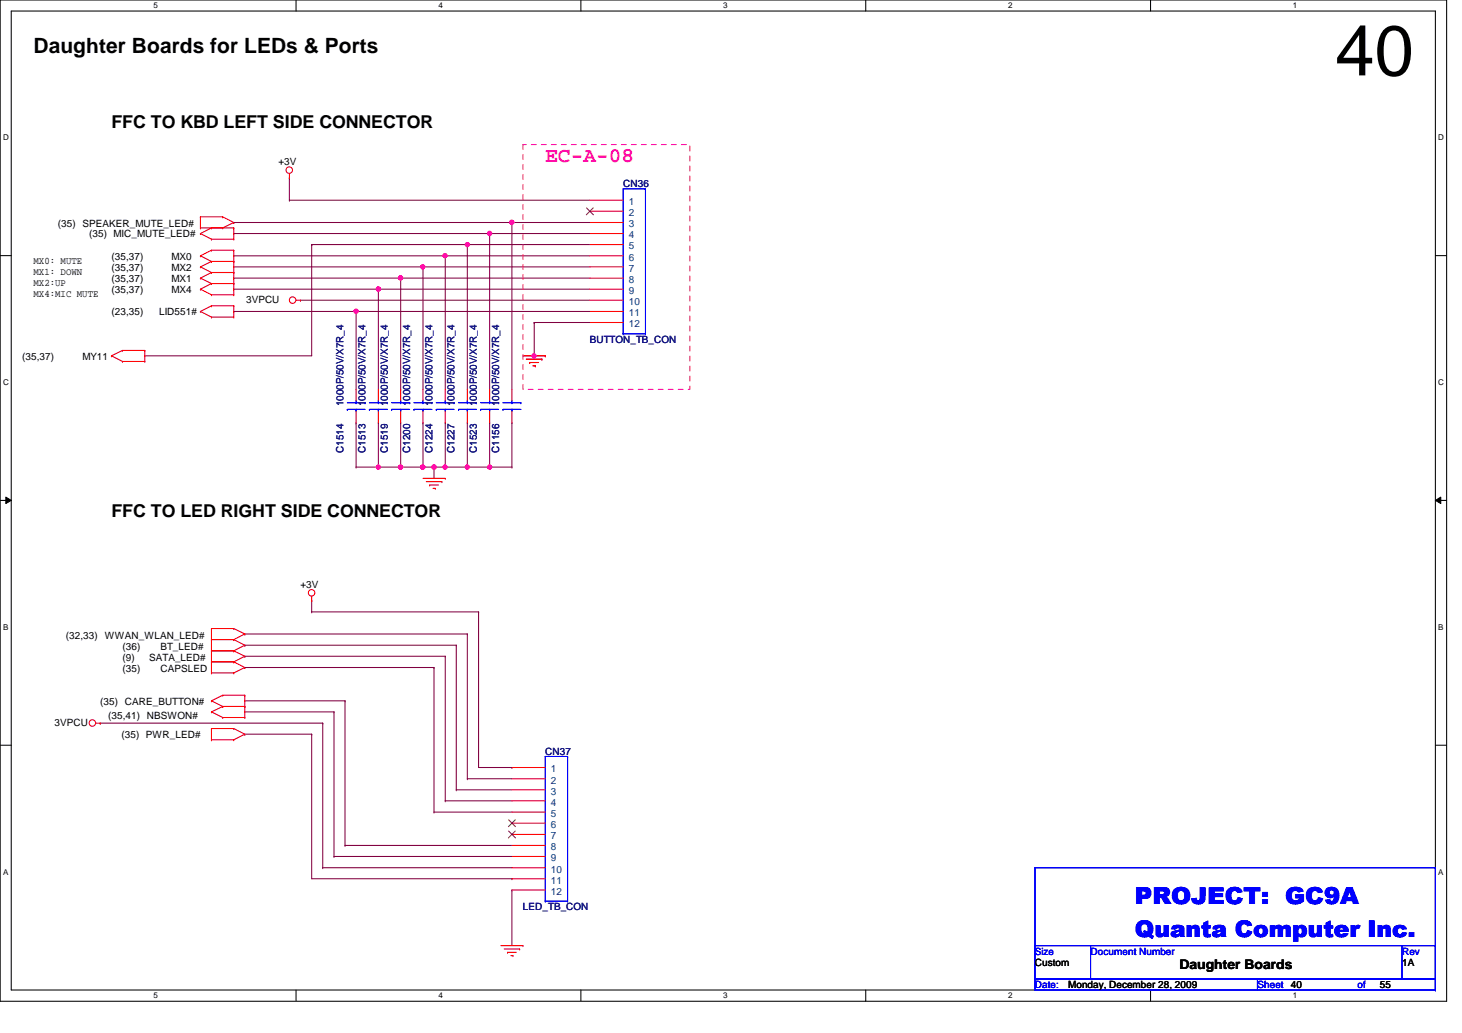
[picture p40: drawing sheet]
<svg xmlns="http://www.w3.org/2000/svg" width="297mm" height="210mm" viewBox="0 0 297 210" stroke-linecap="round" stroke-linejoin="round" font-family="sans-serif">
<defs><g id="words">
<text font-size="14.4" x="271.3" y="15.3">40</text>
<g font-size="4.7" fill="#00f">
<text x="230.6" y="183.8">PROJECT: GC9A</text>
<text x="230.6" y="190.5">Quanta Computer Inc.</text>
</g>
<text font-size="4.3" x="6.8" y="10.8">Daughter Boards for LEDs &amp; Ports</text>
<text font-size="4.3" fill="#f0f" x="110.8" y="32.9">EC-A-08</text>
<g font-size="3.6">
<text x="22.6" y="25.9">FFC TO KBD LEFT SIDE CONNECTOR</text>
<text x="22.6" y="105">FFC TO LED RIGHT SIDE CONNECTOR</text>
</g>
<text font-size="2.7" x="239.6" y="196.9">Daughter Boards</text>
<g font-size="2">
<text x="56.6" y="33.5">+3V</text>
<text x="11.8" y="46.2">(35) SPEAKER_MUTE_LED#</text>
<text x="6.8" y="53.6">MX0: MUTE</text>
<text x="18.1" y="48.2">(35) MIC_MUTE_LED#</text>
<text x="22.6" y="52.7">(35,37)</text>
<text x="34.8" y="52.7">MX0</text>
<text x="6.8" y="55.8">MX1: DOWN</text>
<text x="6.8" y="58.1">MX2:UP</text>
<text x="22.6" y="55">(35,37)</text>
<text x="22.6" y="57.3">(35,37)</text>
<text x="22.6" y="59.5">(35,37)</text>
<text x="34.8" y="55">MX2</text>
<text x="34.8" y="57.3">MX1</text>
<text x="34.8" y="59.5">MX4</text>
<text x="6.8" y="60.3">MX4:MIC MUTE</text>
<text x="22.6" y="64.1">(23,35)</text>
<text x="32.3" y="64.1">LID551#</text>
<text x="50" y="61.6">3VPCU</text>
<text x="4.5" y="73.1">(35,37)</text>
<text x="16.8" y="73.1">MY11</text>
<text x="61" y="119.4">+3V</text>
<text x="13.4" y="129.8">(32,33)</text>
<text x="21.3" y="129.8">WWAN_WLAN_LED#</text>
<text x="24.9" y="132.1">(36)</text>
<text x="24.9" y="136.6">(35)</text>
<text x="24.9" y="134.4">(9)</text>
<text x="30.3" y="134.4">SATA_LED#</text>
<text x="32.6" y="132.1">BT_LED#</text>
<text x="32.6" y="136.6">CAPSLED</text>
<text x="20.4" y="143.2">(35) CARE_BUTTON#</text>
<text x="11.1" y="147.5">3VPCU</text>
<text x="22" y="146.1">(35,41) NBSWON#</text>
<text x="24.7" y="149.9">(35) PWR_LED#</text>
<text x="210.3" y="196.3">Custom</text>
<text x="284.9" y="196.3">1A</text>
<text x="217" y="200.8">Monday, December 28, 2009</text>
<text x="262.3" y="200.8">40</text>
<text x="280.3" y="200.8">55</text>
</g>
<g font-size="2" fill="#000080">
<text x="126.6" y="38.1">CN36</text>
<text x="119.8" y="69.7">BUTTON_TB_CON</text>
<text x="69.8" y="82.5" transform="rotate(-90 69.8 82.5)">1000P/50V/X7R_4</text>
<text x="74.2" y="82.5" transform="rotate(-90 74.2 82.5)">1000P/50V/X7R_4</text>
<text x="78.8" y="82.5" transform="rotate(-90 78.8 82.5)">1000P/50V/X7R_4</text>
<text x="83.3" y="82.5" transform="rotate(-90 83.3 82.5)">1000P/50V/X7R_4</text>
<text x="87.8" y="82.5" transform="rotate(-90 87.8 82.5)">1000P/50V/X7R_4</text>
<text x="92.4" y="82.5" transform="rotate(-90 92.4 82.5)">1000P/50V/X7R_4</text>
<text x="96.9" y="82.5" transform="rotate(-90 96.9 82.5)">1000P/50V/X7R_4</text>
<text x="101.4" y="82.5" transform="rotate(-90 101.4 82.5)">1000P/50V/X7R_4</text>
<text x="69.8" y="92" transform="rotate(-90 69.8 92)">C1514</text>
<text x="74.2" y="92" transform="rotate(-90 74.2 92)">C1513</text>
<text x="78.8" y="92" transform="rotate(-90 78.8 92)">C1519</text>
<text x="83.3" y="92" transform="rotate(-90 83.3 92)">C1200</text>
<text x="87.8" y="92" transform="rotate(-90 87.8 92)">C1224</text>
<text x="92.4" y="92" transform="rotate(-90 92.4 92)">C1227</text>
<text x="96.9" y="92" transform="rotate(-90 96.9 92)">C1523</text>
<text x="101.4" y="92" transform="rotate(-90 101.4 92)">C1156</text>
<text x="110.8" y="153.3">CN37</text>
<text x="106.3" y="185">LED_TB_CON</text>
</g>
<g font-size="2" fill="#004080">
<text x="127.8" y="41.7">1</text>
<text x="127.8" y="46.2">3</text>
<text x="127.8" y="43.9">2</text>
<text x="127.8" y="53">6</text>
<text x="127.8" y="50.7">5</text>
<text x="127.8" y="48.4">4</text>
<text x="127.8" y="59.7">9</text>
<text x="127.8" y="57.5">8</text>
<text x="127.8" y="55.2">7</text>
<text x="127.8" y="64.3">11</text>
<text x="127.8" y="62">10</text>
<text x="127.8" y="66.5">12</text>
<text x="111.9" y="161.5">3</text>
<text x="111.9" y="159.2">2</text>
<text x="111.9" y="156.9">1</text>
<text x="111.9" y="166">5</text>
<text x="111.9" y="163.7">4</text>
<text x="111.9" y="172.8">8</text>
<text x="111.9" y="170.5">7</text>
<text x="111.9" y="168.2">6</text>
<text x="111.9" y="175">9</text>
<text x="111.9" y="179.5">11</text>
<text x="111.9" y="177.3">10</text>
<text x="111.9" y="181.8">12</text>
</g>
<g font-size="2" fill="#00f">
<text x="210.3" y="194.1">Size</text>
<text x="221.6" y="194.1">Document Number</text>
<text x="284.9" y="194.1">Rev</text>
<text x="210.3" y="200.8">Date:</text>
<text x="255.5" y="200.8">Sheet</text>
<text x="275.8" y="200.8">of</text>
</g>
<g font-size="1.6">
<text x="31.2" y="1.7">5</text>
<text x="89.1" y="1.7">4</text>
<text x="146.9" y="1.7">3</text>
<text x="204.8" y="1.7">2</text>
<text x="262.7" y="1.7">1</text>
<text x=".6" y="28.5">D</text>
<text x="292.2" y="28.5">D</text>
<text x=".6" y="78.2">C</text>
<text x="292.2" y="78.2">C</text>
<text x=".6" y="128">B</text>
<text x="292.2" y="128">B</text>
<text x=".6" y="177.7">A</text>
<text x="292.2" y="177.7">A</text>
<text x="31.2" y="202.9">5</text>
<text x="89.1" y="202.9">4</text>
<text x="146.9" y="202.9">3</text>
<text x="204.8" y="202.9">2</text>
<text x="262.7" y="202.9">1</text>
</g>
</g></defs>
<path d="M0 0h293.9v203.5h-293.9zM2.3 2.2h289.3v199h-289.3z" fill="none" stroke="#000" stroke-width=".21"/>
<g fill="#fff">
<path d="M31.2 .3h.9v1.8h-.9z"/>
<path d="M31.2 201.4h.9v1.8h-.9z"/>
</g>
<path d="M60.2 0v2.2M60.2 201.2v2.2" fill="none" stroke="#000" stroke-width=".21"/>
<g fill="#fff">
<path d="M89.1 .3h.9v1.8h-.9z"/>
<path d="M89.1 201.4h.9v1.8h-.9z"/>
</g>
<path d="M118 0v2.2M118 201.2v2.2" fill="none" stroke="#000" stroke-width=".21"/>
<g fill="#fff">
<path d="M146.9 .3h.9v1.8h-.9z"/>
<path d="M146.9 201.4h.9v1.8h-.9z"/>
</g>
<path d="M175.9 0v2.2M175.9 201.2v2.2" fill="none" stroke="#000" stroke-width=".21"/>
<g fill="#fff">
<path d="M204.8 .3h.9v1.8h-.9z"/>
<path d="M204.8 201.4h.9v1.8h-.9z"/>
</g>
<path d="M233.8 0v2.2M233.8 201.2v2.2" fill="none" stroke="#000" stroke-width=".21"/>
<g fill="#fff">
<path d="M262.7 .3h.9v1.8h-.9z"/>
<path d="M262.7 201.4h.9v1.8h-.9z"/>
<path d="M.6 27.1h1.2v1.8h-1.2z"/>
<path d="M292.2 27.1h1.2v1.8h-1.2z"/>
<path d="M.6 76.8h1.2v1.8h-1.2z"/>
<path d="M292.2 76.8h1.2v1.8h-1.2z"/>
</g>
<path d="M0 51.9h2.3M291.6 51.9h2.3" fill="none" stroke="#000" stroke-width=".21"/>
<g fill="#fff">
<path d="M.6 126.5h1.1v1.9h-1.1z"/>
<path d="M292.2 126.5h1.1v1.9h-1.1z"/>
</g>
<path d="M0 101.7h2.3M291.6 101.7h2.3" fill="none" stroke="#000" stroke-width=".21"/>
<path d="M1.2 101l1.1 .7-1.1 .6zM291.6 101.7l1.1-.7v1.3z" fill="#000"/>
<path d="M1.2 101l1.1 .7-1.1 .6zM291.6 101.7l1.1-.7v1.3z" fill="none" stroke="#000" stroke-width=".2"/>
<g fill="#fff">
<path d="M.6 176.3h1.1v1.8h-1.1z"/>
<path d="M292.2 176.3h1.1v1.8h-1.1z"/>
</g>
<path d="M0 151.4h2.3M291.6 151.4h2.3" fill="none" stroke="#000" stroke-width=".21"/>
<path d="M58.8 36.2h.1M58.8 36.2v4.5M58.8 40.7h.1M58.8 40.7h61M81.4 56.5h.1M81.4 56.5h38.4M85.9 54.2h.1M85.9 54.2h33.9M90.5 52h.1M90.5 52h29.3M72.3 63.3h.1M72.3 63.3h47.5" fill="none" stroke="#800040" stroke-width=".21"/>
<circle cx="72.3" cy="63.2" r=".43" fill="#f0f"/>
<circle cx="72.3" cy="63.2" r=".43" fill="none" stroke="#f0f" stroke-width=".21"/>
<path d="M104 45.2h.1M104 45.2h15.8M61 61h.1M61 61h58.8M108.5 65.5h.1M108.5 65.5v6.8" fill="none" stroke="#800040" stroke-width=".21"/>
<circle cx="108.5" cy="72.3" r=".43" fill="#f0f"/>
<circle cx="108.5" cy="72.3" r=".43" fill="none" stroke="#f0f" stroke-width=".21"/>
<g fill="none" stroke="#800040" stroke-width=".21">
<path d="M47.5 54.2h.1M47.5 54.2h38.4M63.3 49.7h.1M63.3 49.7v22.6h-33.9M95 49.7h.1M95 49.7h24.8M99.5 47.5h.1M99.5 47.5h20.3M29.4 72.3h.1M108.5 65.5h.1M108.5 65.5h11.3M49.7 128.8h.1"/>
<path d="M49.7 131.1h.1M49.7 133.3h.1M49.7 135.6h.1M49.7 128.8h45.3M49.7 131.1h43M49.7 133.3h40.8M49.7 135.6h38.5M63.3 122h.1M63.3 124.3h.1M63.3 122v2.3M63.3 124.3h33.9M88.2 135.6h.1"/>
<path d="M88.2 135.6v29.4M90.5 133.3h.1M90.5 133.3v29.4M92.7 131.1h.1M92.7 131.1v29.4M95 128.8h.1M95 128.8v29.4M97.2 124.3h.1M97.2 124.3v31.7h6.8M20.4 146.9h.1M20.4 146.9h45.2M49.7 142.4h.1"/>
<path d="M49.7 149.2h.1M49.7 144.7h.1M49.7 142.4h20.4M49.7 149.2h13.6M49.7 144.7h18.2M63.3 149.2h.1M63.3 149.2v29.4h40.7M65.6 146.9h.1M65.6 146.9v29.4M67.9 144.7h.1M67.9 144.7v29.3M70.1 142.4h.1"/>
<path d="M70.1 142.4v29.4M95 158.2h.1M95 158.2h9M104 156h.1M65.6 176.3h.1M65.6 176.3h38.4M67.9 174h.1M67.9 174h36.1M70.1 171.8h.1M70.1 171.8h33.9M88.2 165h.1M88.2 165h15.8"/>
<path d="M90.5 162.7h.1M90.5 162.7h13.5M92.7 160.5h.1M92.7 160.5h11.3M104 178.6h.1M104 180.8h.1M104 180.8v11.4"/>
</g>
<circle cx="85.9" cy="54.2" r=".43" fill="#f0f"/>
<circle cx="85.9" cy="54.2" r=".43" fill="none" stroke="#f0f" stroke-width=".21"/>
<path d="M76.9 58.8h.1M76.9 58.8h42.9" fill="none" stroke="#800040" stroke-width=".21"/>
<circle cx="76.9" cy="58.7" r=".44" fill="#f0f"/>
<circle cx="76.9" cy="58.7" r=".44" fill="none" stroke="#f0f" stroke-width=".21"/>
<path d="M47.5 56.5h.1M47.5 56.5h33.9" fill="none" stroke="#800040" stroke-width=".21"/>
<circle cx="81.4" cy="56.5" r=".44" fill="#f0f"/>
<circle cx="81.4" cy="56.5" r=".44" fill="none" stroke="#f0f" stroke-width=".21"/>
<path d="M95 85.9h.1M95 94.9h.1M95 85.9v9M95 94.9h4.5" fill="none" stroke="#800040" stroke-width=".21"/>
<circle cx="99.5" cy="94.9" r=".43" fill="#f0f"/>
<circle cx="99.5" cy="94.9" r=".43" fill="none" stroke="#f0f" stroke-width=".21"/>
<circle cx="94.9" cy="94.9" r=".43" fill="#f0f"/>
<circle cx="94.9" cy="94.9" r=".43" fill="none" stroke="#f0f" stroke-width=".21"/>
<path d="M90.5 94.9h.1M90.5 94.9h4.5" fill="none" stroke="#800040" stroke-width=".21"/>
<circle cx="90.4" cy="94.9" r=".43" fill="#f0f"/>
<circle cx="90.4" cy="94.9" r=".43" fill="none" stroke="#f0f" stroke-width=".21"/>
<path d="M88.2 94.9h.1M88.2 94.9v2.3M88.2 94.9h2.3" fill="none" stroke="#800040" stroke-width=".21"/>
<circle cx="88.2" cy="94.9" r=".43" fill="#f0f"/>
<circle cx="88.2" cy="94.9" r=".43" fill="none" stroke="#f0f" stroke-width=".21"/>
<path d="M76.9 58.8h.1M76.9 58.8v20.3M104 45.2h.1M104 45.2v33.9" fill="none" stroke="#800040" stroke-width=".21"/>
<circle cx="104" cy="45.2" r=".44" fill="#f0f"/>
<circle cx="104" cy="45.2" r=".44" fill="none" stroke="#f0f" stroke-width=".21"/>
<path d="M85.9 94.9h.1M85.9 94.9h2.3M90.5 85.9h.1M90.5 85.9v9" fill="none" stroke="#800040" stroke-width=".21"/>
<circle cx="88.2" cy="94.9" r=".43" fill="#f0f"/>
<circle cx="88.2" cy="94.9" r=".43" fill="none" stroke="#f0f" stroke-width=".21"/>
<circle cx="85.9" cy="94.9" r=".43" fill="#f0f"/>
<circle cx="85.9" cy="94.9" r=".43" fill="none" stroke="#f0f" stroke-width=".21"/>
<path d="M95 49.7h.1M95 49.7v29.4M72.3 63.3h.1M72.3 63.3v15.8" fill="none" stroke="#800040" stroke-width=".21"/>
<circle cx="94.9" cy="49.7" r=".43" fill="#f0f"/>
<circle cx="94.9" cy="49.7" r=".43" fill="none" stroke="#f0f" stroke-width=".21"/>
<path d="M99.5 47.5h.1M99.5 47.5v31.6" fill="none" stroke="#800040" stroke-width=".21"/>
<circle cx="99.5" cy="47.4" r=".44" fill="#f0f"/>
<circle cx="99.5" cy="47.4" r=".44" fill="none" stroke="#f0f" stroke-width=".21"/>
<path d="M90.5 52h.1M90.5 52v27.1M72.3 85.9h.1M72.3 85.9v9M85.9 85.9h.1M85.9 85.9v9" fill="none" stroke="#800040" stroke-width=".21"/>
<circle cx="90.4" cy="51.9" r=".43" fill="#f0f"/>
<circle cx="90.4" cy="51.9" r=".43" fill="none" stroke="#f0f" stroke-width=".21"/>
<g fill="none" stroke="#800040" stroke-width=".21">
<path d="M85.9 54.2h.1M85.9 54.2v24.9M72.3 94.9h.1M76.9 85.9h.1M76.9 85.9v9h-4.6M81.4 85.9h.1M81.4 94.9h.1M81.4 94.9h4.5M81.4 85.9v9M99.5 85.9h.1M99.5 85.9v9h4.5M104 85.9h.1"/>
<path d="M104 94.9h.1M104 85.9v9"/>
</g>
<circle cx="85.9" cy="94.9" r=".43" fill="#f0f"/>
<circle cx="85.9" cy="94.9" r=".43" fill="none" stroke="#f0f" stroke-width=".21"/>
<g fill="none" stroke="#800040" stroke-width=".21">
<path d="M47.5 58.8h.1M47.5 45.2h.1M47.5 52h.1M47.5 47.5h.1M47.5 58.8h29.4M47.5 45.2h56.5M47.5 52h43M47.5 47.5h52M63.3 49.7h.1M63.3 49.7h31.7M81.4 56.5v22.6M47.5 63.3h.1"/>
<path d="M47.5 63.3h24.8M81.4 79.1h.1M76.9 94.9h4.5M81.4 94.9h.1"/>
</g>
<circle cx="76.9" cy="94.9" r=".43" fill="#f0f"/>
<circle cx="76.9" cy="94.9" r=".43" fill="none" stroke="#f0f" stroke-width=".21"/>
<circle cx="81.4" cy="94.9" r=".44" fill="#f0f"/>
<circle cx="81.4" cy="94.9" r=".44" fill="none" stroke="#f0f" stroke-width=".21"/>
<g fill="none" stroke="#f00" stroke-width=".21">
<path d="M58.8 36.2h.1M58.8 35.3v.9M40.7 54.2h.1M40.7 56.5h.1M40.7 52h.1M40.7 47.5h.1M40.7 58.8h.1M40.7 46.3h.1M40.7 44.1h.1M40.7 54.2l2.3 1.2M40.7 56.5l2.3 1.1M40.7 52l2.3 1.1"/>
<path d="M40.7 46.3h6.8M40.7 47.5l2.3 1.1M40.7 58.8l2.3 1.1M40.7 44.1v2.2M40.7 44.1h4.6M43 53.1h.1M43 55.4h.1M43 57.6h.1M43 50.8h.1M43 46.3h.1M43 48.6h.1M43 59.9h.1"/>
<path d="M43 53.1h4.5M43 53.1l-2.3 1.1M43 55.4h4.5M43 55.4l-2.3 1.1M43 57.6h4.5M43 50.8h4.5M43 50.8l-2.3 1.2M43 46.3l-2.3 1.2M43 48.6h4.5M43 57.6l-2.3 1.2M43 59.9h4.5M45.3 46.3h.1"/>
<path d="M45.3 44.1h.1M45.3 44.1l2.2 1.1M47.5 55.4h.1M47.5 53.1h.1M47.5 57.6h.1M47.5 50.8h.1M47.5 46.3h.1M47.5 48.6h.1M47.5 59.9h.1M47.5 45.2h.1M47.5 46.3v2.3M47.5 50.8v9.1"/>
<path d="M47.5 45.2l-2.2 1.1M119.8 58.8h6.8M119.8 56.5h6.8M119.8 54.2h6.8M119.8 52h6.8M119.8 49.7h6.8M119.8 47.5h6.8M119.8 45.2h6.8M119.8 42.9h6.8M119.8 40.7h6.8M22.6 72.3h.1M22.6 72.3l2.3 1.1"/>
<path d="M24.9 71.2h.1M24.9 73.4h.1M24.9 71.2h4.5M24.9 71.2l-2.3 1.1M24.9 73.4h4.5M29.4 73.4h.1M29.4 71.2h.1M29.4 71.2v2.2M40.7 63.3h.1M40.7 63.3l2.3 1.1M43 62.1h.1M43 64.4h.1"/>
<path d="M43 62.1h4.5M43 62.1l-2.3 1.2M43 64.4h4.5M47.5 64.4h.1M47.5 62.1h.1M47.5 62.1v2.3M60.2 61h.8M61 61h.1M72.3 79.1v2.3M76.9 79.1v2.3M81.4 79.1v2.3M85.9 79.1v2.3"/>
<path d="M90.5 79.1v2.3M95 79.1v2.3M99.5 79.1v2.3M104 79.1v2.3M106.3 72.3h4.5M106.9 73h3.2M107.6 73.7h.1M107.6 73.7h1.8M108.3 74.3h.5M108.8 74.3h.1M110.1 73h.1M110.8 72.3h.1"/>
<path d="M119.8 61h6.8M119.8 65.5h6.8M119.8 63.3h6.8M72.3 83.6v2.3M76.9 83.6v2.3M81.4 83.6v2.3M85.9 97.2h4.6M85.9 83.6v2.3M86.6 97.9h3.2M87.3 98.6h.1M87.3 98.6h1.8M88 99.2h.4"/>
<path d="M88.4 99.2h.1M89.8 97.9h.1M90.5 97.2h.1M90.5 83.6v2.3M95 83.6v2.3M99.5 83.6v2.3M104 83.6v2.3M43 132.2h.1M43 130h.1M43 127.7h.1M43 134.5h.1M43 136.7h.1"/>
<path d="M43 132.2h4.5M43 127.7v9M43 130h4.5M43 127.7h4.5M43 134.5h4.5M43 136.7h4.5M47.5 132.2h.1M47.5 130h.1M47.5 127.7h.1M47.5 134.5h.1M47.5 136.7h.1M47.5 130l2.2 1.1"/>
<path d="M47.5 127.7l2.2 1.1M47.5 132.2l2.2 1.1M47.5 134.5l2.2 1.1M49.7 131.1h.1M49.7 128.8h.1M49.7 133.3h.1M49.7 135.6h.1M49.7 131.1l-2.2 1.1M49.7 128.8l-2.2 1.2M49.7 133.3l-2.2 1.2M49.7 135.6l-2.2 1.1M63.3 122h.1"/>
<path d="M63.3 121.2v.8M19.5 146.9h.9M20.4 146.9h.1M43 144.7h.1M43 150.3h.1M43 148h.1M43 142.4h.1M43 144.7l2.3 1.1M43 148v2.3M43 148h4.5M43 150.3h4.5M43 142.4l2.3 1.2"/>
<path d="M45.3 145.8h.1M45.3 143.6h.1M45.3 141.3h.1M45.3 145.8h4.4M45.3 143.6l-2.3 1.1M45.3 143.6h4.4M45.3 141.3l-2.3 1.1M45.3 141.3h4.4M47.5 148h.1M47.5 150.3h.1M47.5 148l2.2 1.2M49.7 143.6h.1"/>
<path d="M49.7 145.8h.1M49.7 149.2h.1M49.7 141.3h.1M49.7 141.3v4.5M49.7 149.2l-2.2 1.1M104 158.2h6.8M104 156h6.8M104 174h6.8M104 171.8h6.8M104 169.5h6.8M104 167.3h6.8M104 165h6.8"/>
<path d="M104 162.7h6.8M104 160.5h6.8M104 178.6h6.8M104 176.3h6.8M101.8 192.2h4.5M102.4 192.8h3.2M103.1 193.5h.1M103.1 193.5h1.8M103.8 194.2h.4M104 180.8h6.8M104.2 194.2h.1M105.6 192.8h.1"/>
<path d="M106.3 192.2h.1"/>
<circle cx="58.8" cy="34.6" r=".66"/>
<circle cx="59.4" cy="61" r=".66"/>
<circle cx="63.3" cy="120.5" r=".66"/>
<circle cx="18.8" cy="146.9" r=".66"/>
</g>
<g fill="none" stroke="#00f" stroke-width=".21">
<path d="M131.1 38.4h.1M131.1 38.4h-4.5v29.4M131.1 38.4v29.4M126.6 67.8h.1M126.6 67.8h4.5M131.1 67.8h.1M70.6 83.2h.1M70.6 83.2h3.6M70.6 81.8h3.6M72.3 81.8h.1M72.3 83.2h.1M72.3 81.4v.4"/>
<path d="M72.3 83.2v.4M74.2 81.8h.1M75.1 83.2h.1M75.1 83.2h3.6M75.1 81.8h3.6M76.9 81.8h.1M76.9 83.2h.1M76.9 81.4v.4M76.9 83.2v.4M78.7 81.8h.1M79.6 83.2h.1M79.6 83.2h3.6"/>
<path d="M79.6 81.8h3.6M81.4 81.8h.1M81.4 83.2h.1M81.4 81.4v.4M81.4 83.2v.4M83.2 81.8h.1M84.1 83.2h.1M84.1 83.2h3.7M84.1 81.8h3.7M85.9 81.8h.1M85.9 83.2h.1M85.9 81.4v.4"/>
<path d="M85.9 83.2v.4M87.8 81.8h.1M88.6 83.2h.1M88.6 83.2h3.6M88.6 81.8h3.6M90.5 81.8h.1M90.5 83.2h.1M90.5 81.4v.4M90.5 83.2v.4M92.2 81.8h.1M93.2 83.2h.1M93.2 83.2h3.6"/>
<path d="M93.2 81.8h3.6M95 81.8h.1M95 83.2h.1M95 81.4v.4M95 83.2v.4M96.8 81.8h.1M97.7 83.2h.1M97.7 83.2h3.6M97.7 81.8h3.6M99.5 81.8h.1M99.5 83.2h.1M99.5 81.4v.4"/>
<path d="M99.5 83.2v.4M101.3 81.8h.1M102.2 83.2h.1M102.2 83.2h3.6M102.2 81.8h3.6M104 81.8h.1M104 83.2h.1M104 81.4v.4M104 83.2v.4M105.8 81.8h.1M115.3 153.7h.1M115.3 153.7h-4.5v29.4"/>
<path d="M115.3 153.7v29.4M210.3 176.3h81.3v22.6h-81.3zM110.8 183.1h.1M110.8 183.1h4.5M115.3 183.1h.1M210.3 198.9h81.3v2.3h-81.3zM210.3 192.2h81.3v6.7h-81.3zM221.6 192.2h.1M221.6 192.2v6.7M255.5 198.9h.1M255.5 198.9v2.3M284.9 192.2h.1"/>
<path d="M284.9 192.2v6.7M291.6 198.9v2.3M291.6 201.2h.1"/>
</g>
<path d="M106.3 29.4h33.9v49.7h-33.9z" fill="none" stroke="#ff0080" stroke-width=".2" stroke-dasharray="1 1 1 1 1 1 1 1"/>
<path d="M119.2 42.2l1.4 1.4M120.5 42.2l-1.4 1.4M103.3 168.9l1.4 1.4M103.3 166.6l1.4 1.4M104.7 168.9l-1.4 1.4M104.7 166.6l-1.4 1.4" fill="none" stroke="#804000" stroke-width=".2"/>
<circle cx="72.3" cy="63.2" r=".43" fill="#f0f"/>
<circle cx="72.3" cy="63.2" r=".43" fill="none" stroke="#f0f" stroke-width=".21"/>
<circle cx="108.5" cy="72.3" r=".43" fill="#f0f"/>
<circle cx="108.5" cy="72.3" r=".43" fill="none" stroke="#f0f" stroke-width=".21"/>
<circle cx="85.9" cy="54.2" r=".43" fill="#f0f"/>
<circle cx="85.9" cy="54.2" r=".43" fill="none" stroke="#f0f" stroke-width=".21"/>
<circle cx="76.9" cy="58.7" r=".44" fill="#f0f"/>
<circle cx="76.9" cy="58.7" r=".44" fill="none" stroke="#f0f" stroke-width=".21"/>
<circle cx="81.4" cy="56.5" r=".44" fill="#f0f"/>
<circle cx="81.4" cy="56.5" r=".44" fill="none" stroke="#f0f" stroke-width=".21"/>
<circle cx="99.5" cy="94.9" r=".43" fill="#f0f"/>
<circle cx="99.5" cy="94.9" r=".43" fill="none" stroke="#f0f" stroke-width=".21"/>
<circle cx="94.9" cy="94.9" r=".43" fill="#f0f"/>
<circle cx="94.9" cy="94.9" r=".43" fill="none" stroke="#f0f" stroke-width=".21"/>
<circle cx="90.4" cy="94.9" r=".43" fill="#f0f"/>
<circle cx="90.4" cy="94.9" r=".43" fill="none" stroke="#f0f" stroke-width=".21"/>
<circle cx="88.2" cy="94.9" r=".43" fill="#f0f"/>
<circle cx="88.2" cy="94.9" r=".43" fill="none" stroke="#f0f" stroke-width=".21"/>
<circle cx="104" cy="45.2" r=".44" fill="#f0f"/>
<circle cx="104" cy="45.2" r=".44" fill="none" stroke="#f0f" stroke-width=".21"/>
<circle cx="88.2" cy="94.9" r=".43" fill="#f0f"/>
<circle cx="88.2" cy="94.9" r=".43" fill="none" stroke="#f0f" stroke-width=".21"/>
<circle cx="85.9" cy="94.9" r=".43" fill="#f0f"/>
<circle cx="85.9" cy="94.9" r=".43" fill="none" stroke="#f0f" stroke-width=".21"/>
<circle cx="94.9" cy="49.7" r=".43" fill="#f0f"/>
<circle cx="94.9" cy="49.7" r=".43" fill="none" stroke="#f0f" stroke-width=".21"/>
<circle cx="99.5" cy="47.4" r=".44" fill="#f0f"/>
<circle cx="99.5" cy="47.4" r=".44" fill="none" stroke="#f0f" stroke-width=".21"/>
<circle cx="90.4" cy="51.9" r=".43" fill="#f0f"/>
<circle cx="90.4" cy="51.9" r=".43" fill="none" stroke="#f0f" stroke-width=".21"/>
<circle cx="85.9" cy="94.9" r=".43" fill="#f0f"/>
<circle cx="85.9" cy="94.9" r=".43" fill="none" stroke="#f0f" stroke-width=".21"/>
<circle cx="76.9" cy="94.9" r=".43" fill="#f0f"/>
<circle cx="76.9" cy="94.9" r=".43" fill="none" stroke="#f0f" stroke-width=".21"/>
<circle cx="81.4" cy="94.9" r=".44" fill="#f0f"/>
<circle cx="81.4" cy="94.9" r=".44" fill="none" stroke="#f0f" stroke-width=".21"/>
<use href="#words"/>
</svg>
